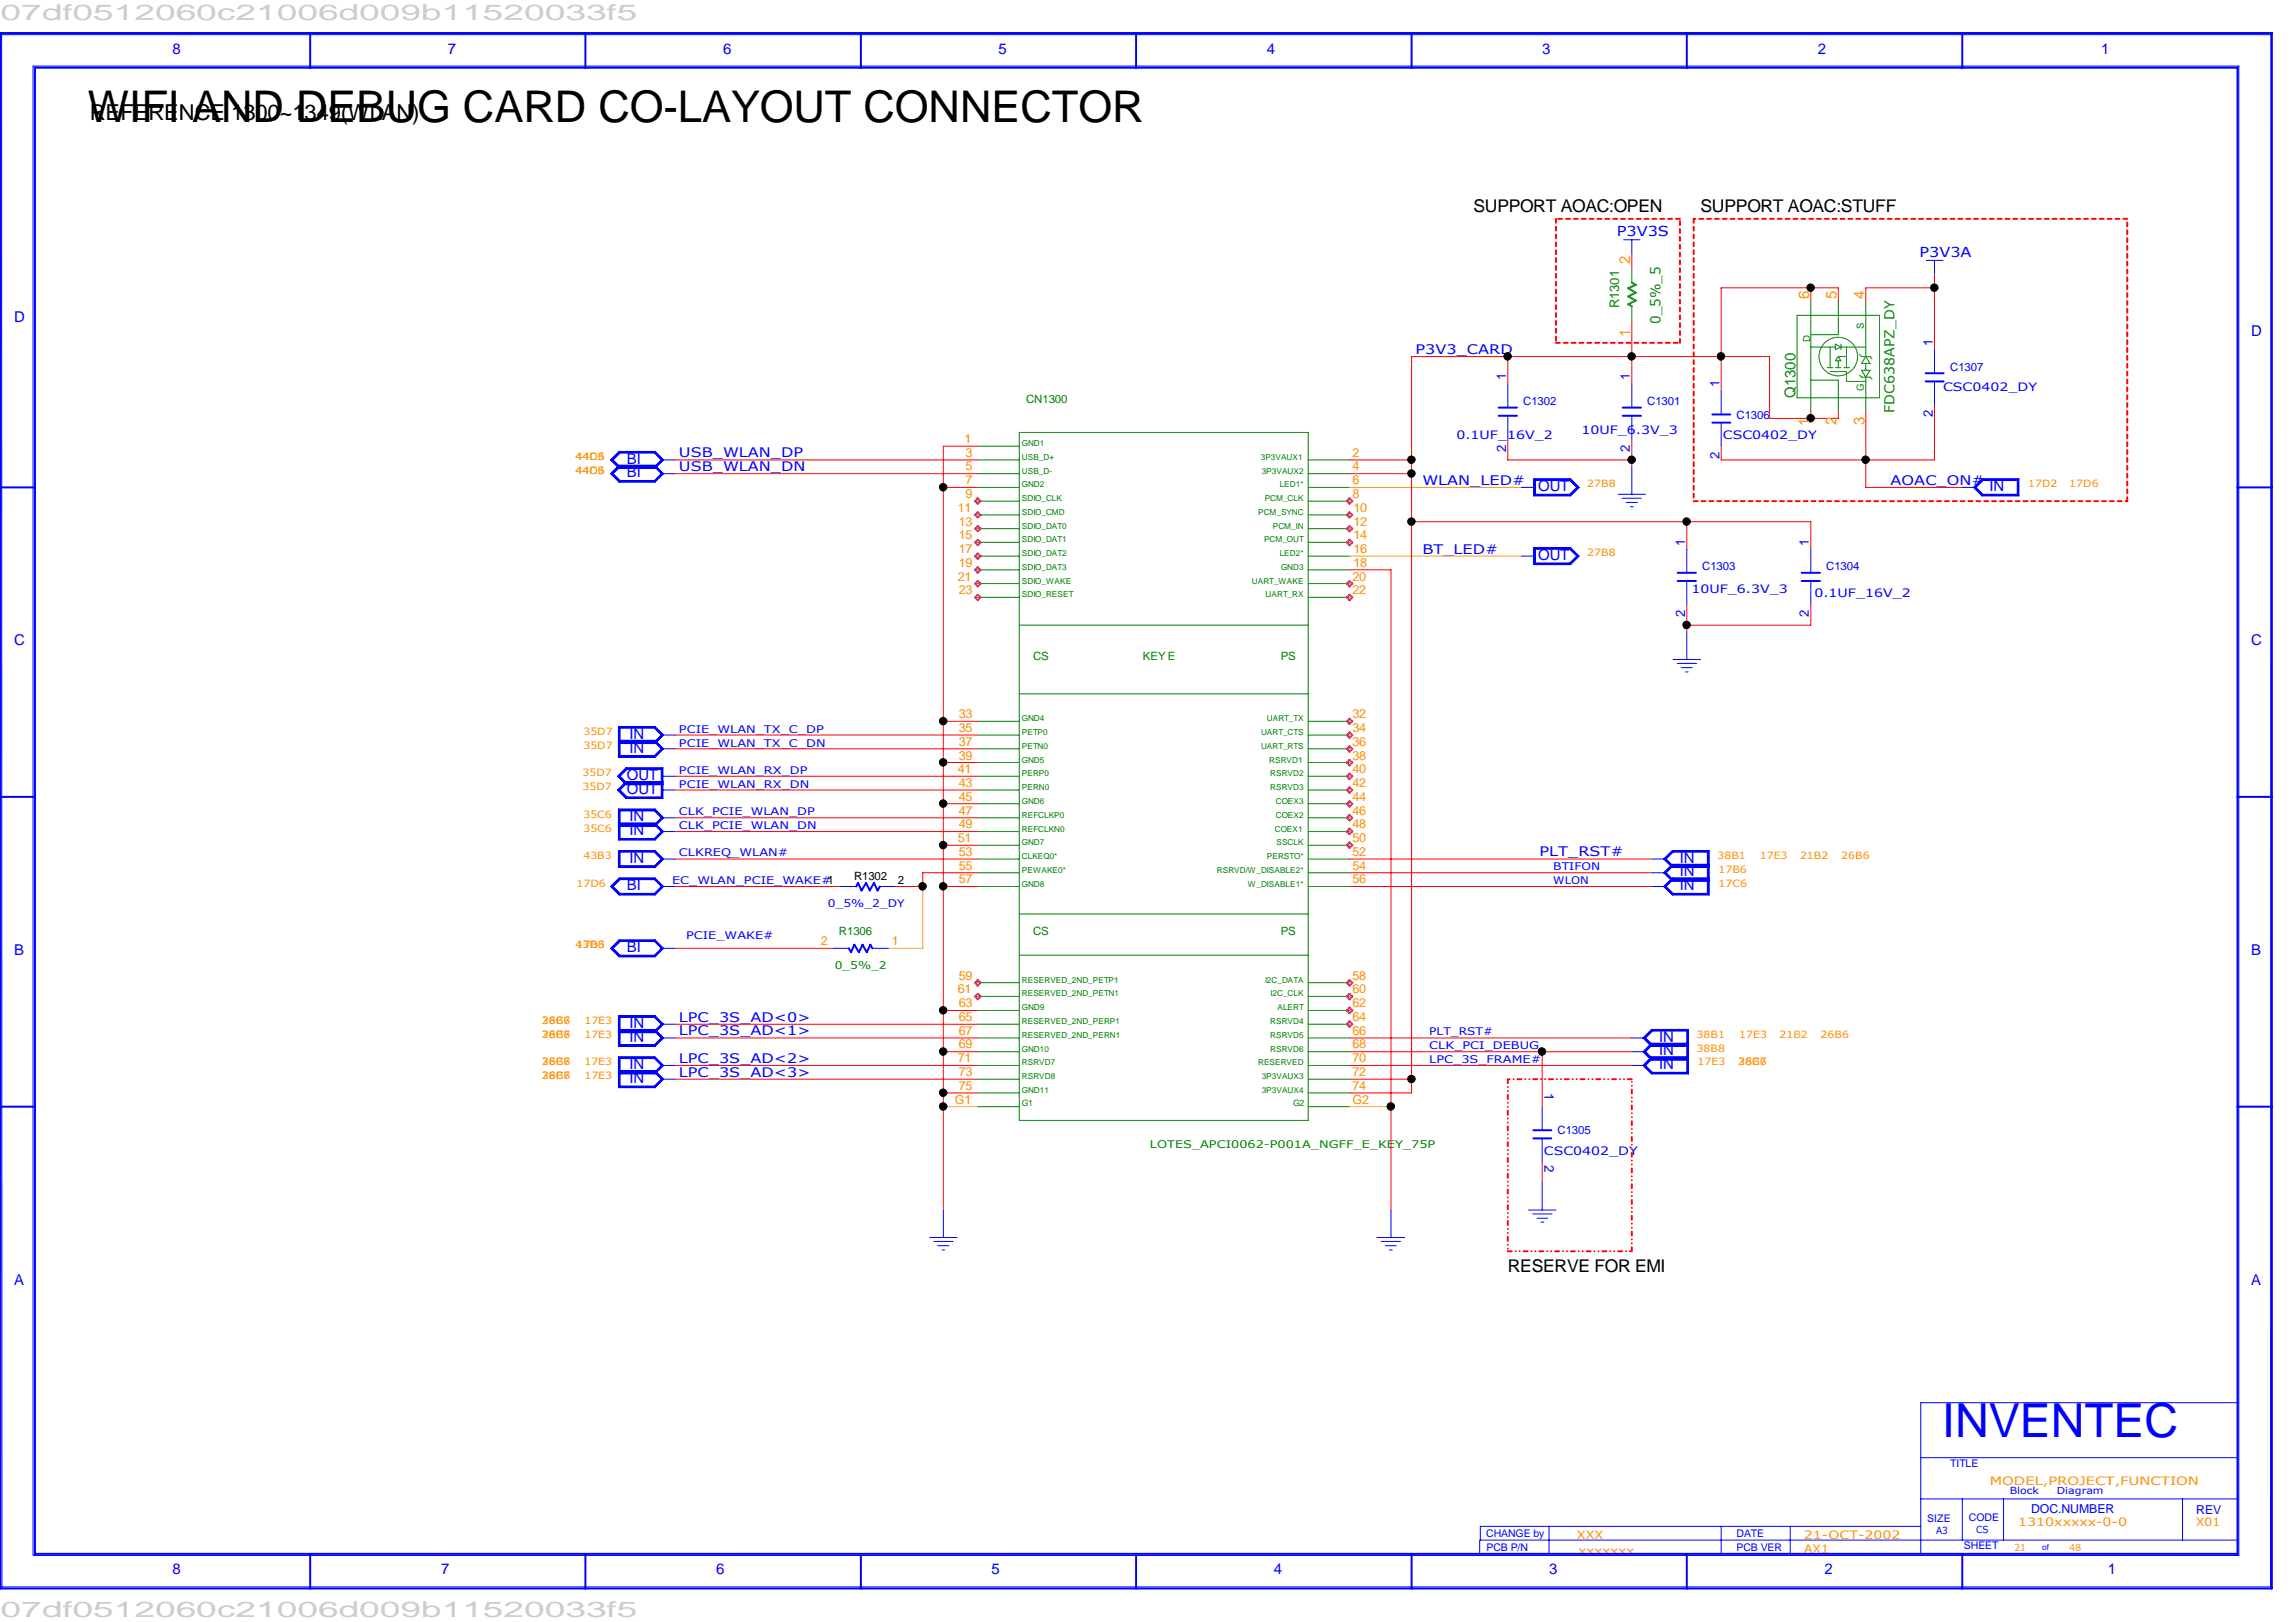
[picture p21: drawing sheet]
<svg xmlns="http://www.w3.org/2000/svg" width="297mm" height="210mm" viewBox="0 0 297 210" stroke-linecap="round" stroke-linejoin="round" font-family="sans-serif">
<defs><g id="words">
<text font-size="6.1" fill="#00f" x="251.2" y="186">INVENTEC</text>
<text font-size="5.6" x="11.4" y="15.8">WIFI AND DEBUG CARD CO-LAYOUT CONNECTOR</text>
<g font-size="2.8" fill="#cdcdcd">
<text x=".1" y="2.5">07df0512060c21006d009b11520033f5</text>
<text x=".1" y="209.3">07df0512060c21006d009b11520033f5</text>
</g>
<text font-size="2.8" x="11.6" y="15.6">REFERENCE 1300~1349(WLAN)</text>
<g font-size="2.3">
<text x="190.6" y="27.4">SUPPORT AOAC:OPEN</text>
<text x="220" y="27.4">SUPPORT AOAC:STUFF</text>
<text x="195.1" y="164.5">RESERVE FOR EMI</text>
</g>
<g font-size="1.9" fill="#00f">
<text x="22.3" y="6.9">8</text>
<text x="58" y="6.9">7</text>
<text x="93.6" y="6.9">6</text>
<text x="129.2" y="6.9">5</text>
<text x="163.9" y="6.9">4</text>
<text x="199.5" y="6.9">3</text>
<text x="235.2" y="6.9">2</text>
<text x="271.8" y="6.9">1</text>
<text x="1.8" y="41.7">D</text>
<text x="291.2" y="43.4">D</text>
<text x="81.1" y="60">BI</text>
<text x="81.1" y="61.8">BI</text>
<text x="199" y="63.5">OUT</text>
<text x="257.4" y="63.5">IN</text>
<text x="199" y="72.5">OUT</text>
<text x="1.8" y="83.5">C</text>
<text x="291.2" y="83.5">C</text>
<text x="81.4" y="95.6">IN</text>
<text x="81.1" y="101">OUT</text>
<text x="81.4" y="97.4">IN</text>
<text x="81.1" y="102.7">OUT</text>
<text x="81.4" y="106.3">IN</text>
<text x="81.4" y="108.1">IN</text>
<text x="81.4" y="111.6">IN</text>
<text x="217.3" y="113.4">IN</text>
<text x="217.3" y="111.6">IN</text>
<text x="81.1" y="115.2">BI</text>
<text x="217.3" y="115.2">IN</text>
<text x="1.8" y="123.6">B</text>
<text x="81.1" y="123.2">BI</text>
<text x="291.2" y="123.6">B</text>
<text x="81.4" y="134.8">IN</text>
<text x="81.4" y="133">IN</text>
<text x="214.7" y="134.8">IN</text>
<text x="214.7" y="136.6">IN</text>
<text x="81.4" y="138.3">IN</text>
<text x="81.4" y="140.2">IN</text>
<text x="214.7" y="138.3">IN</text>
<text x="1.8" y="166.3">A</text>
<text x="291.2" y="166.3">A</text>
<text x="22.3" y="203.7">8</text>
<text x="57.1" y="203.7">7</text>
<text x="92.7" y="203.7">6</text>
<text x="128.3" y="203.7">5</text>
<text x="164.8" y="203.7">4</text>
<text x="200.4" y="203.7">3</text>
<text x="236" y="203.7">2</text>
<text x="272.7" y="203.7">1</text>
</g>
<g font-size="1.9" fill="#ff8c00">
<text x="210.9" y="34.2" transform="rotate(-90 210.9 34.2)">2</text>
<text x="234.1" y="38.7" transform="rotate(-90 234.1 38.7)">6</text>
<text x="237.6" y="38.7" transform="rotate(-90 237.6 38.7)">5</text>
<text x="241.2" y="38.7" transform="rotate(-90 241.2 38.7)">4</text>
<text x="210.9" y="43.6" transform="rotate(-90 210.9 43.6)">1</text>
<text x="234.1" y="55.2" transform="rotate(-90 234.1 55.2)">1</text>
<text x="237.6" y="55" transform="rotate(-90 237.6 55)">2</text>
<text x="241.2" y="55" transform="rotate(-90 241.2 55)">3</text>
</g>
<text font-size="1.9" fill="#008000" x="232.3" y="51.5" transform="rotate(-90 232.3 51.5)">Q1300</text>
<g font-size="1.8" fill="#00f">
<text x="209.2" y="30.6">P3V3S</text>
<text x="248.3" y="33.2">P3V3A</text>
</g>
<g font-size="1.8" fill="#008000">
<text x="214.8" y="41.9" transform="rotate(-90 214.8 41.9)">0_5%_5</text>
<text x="245.1" y="53.5" transform="rotate(-90 245.1 53.5)">FDC638APZ_DY</text>
</g>
<text font-size="1.7" fill="#008000" x="209.5" y="39.9" transform="rotate(-90 209.5 39.9)">R1301</text>
<g font-size="1.7" fill="#00f">
<text x="183.1" y="45.8">P3V3_CARD</text>
<text x="250.1" y="44.8" transform="rotate(-90 250.1 44.8)">1</text>
<text x="194.9" y="49.2" transform="rotate(-90 194.9 49.2)">1</text>
<text x="210.9" y="49.2" transform="rotate(-90 210.9 49.2)">1</text>
<text x="222.5" y="50.1" transform="rotate(-90 222.5 50.1)">1</text>
<text x="87.8" y="59.2">USB_WLAN_DP</text>
<text x="194.9" y="58.5" transform="rotate(-90 194.9 58.5)">2</text>
<text x="210.9" y="58.5" transform="rotate(-90 210.9 58.5)">2</text>
<text x="222.5" y="59.4" transform="rotate(-90 222.5 59.4)">2</text>
<text x="250.1" y="54" transform="rotate(-90 250.1 54)">2</text>
<text x="87.8" y="61">USB_WLAN_DN</text>
<text x="184" y="62.7">WLAN_LED#</text>
<text x="244.6" y="62.7">AOAC_ON#</text>
<text x="184" y="71.7">BT_LED#</text>
<text x="218" y="70.6" transform="rotate(-90 218 70.6)">1</text>
<text x="234" y="70.6" transform="rotate(-90 234 70.6)">1</text>
<text x="218" y="79.8" transform="rotate(-90 218 79.8)">2</text>
<text x="234" y="79.8" transform="rotate(-90 234 79.8)">2</text>
<text x="199.2" y="110.8">PLT_RST#</text>
<text x="87.8" y="132.2">LPC_3S_AD&lt;0&gt;</text>
<text x="87.8" y="134">LPC_3S_AD&lt;1&gt;</text>
<text x="87.8" y="137.5">LPC_3S_AD&lt;2&gt;</text>
<text x="87.8" y="139.3">LPC_3S_AD&lt;3&gt;</text>
<text x="199.8" y="141.4" transform="rotate(90 199.8 141.4)">1</text>
<text x="199.8" y="150.7" transform="rotate(90 199.8 150.7)">2</text>
</g>
<g font-size="1.6" fill="#ff8c00">
<text x="124.8" y="57.3">1</text>
<text x="124.9" y="59.1">3</text>
<text x="175" y="59.1">2</text>
<text x="124.9" y="64.4">9</text>
<text x="124.9" y="60.9">5</text>
<text x="124.9" y="62.7">7</text>
<text x="175" y="64.4">8</text>
<text x="175" y="62.7">6</text>
<text x="175" y="60.9">4</text>
<text x="123.9" y="66.3">11</text>
<text x="124" y="71.6">17</text>
<text x="124" y="69.8">15</text>
<text x="124" y="68">13</text>
<text x="175.1" y="66.3">10</text>
<text x="175.1" y="69.8">14</text>
<text x="175.1" y="68">12</text>
<text x="175.1" y="71.6">16</text>
<text x="123.9" y="75.1">21</text>
<text x="124" y="76.9">23</text>
<text x="124" y="73.4">19</text>
<text x="175" y="75.1">20</text>
<text x="175" y="76.9">22</text>
<text x="175.1" y="73.4">18</text>
<text x="124" y="94.7">35</text>
<text x="124" y="93">33</text>
<text x="175" y="93">32</text>
<text x="175" y="94.7">34</text>
<text x="123.9" y="100.1">41</text>
<text x="124" y="101.9">43</text>
<text x="124" y="96.5">37</text>
<text x="124" y="98.3">39</text>
<text x="175" y="96.5">36</text>
<text x="175" y="101.9">42</text>
<text x="175" y="100.1">40</text>
<text x="175" y="98.3">38</text>
<text x="124" y="105.4">47</text>
<text x="124" y="107.2">49</text>
<text x="124" y="103.6">45</text>
<text x="175" y="103.6">44</text>
<text x="175" y="105.4">46</text>
<text x="175" y="107.2">48</text>
<text x="123.9" y="109">51</text>
<text x="124" y="112.5">55</text>
<text x="124" y="110.7">53</text>
<text x="175" y="109">50</text>
<text x="175" y="112.5">54</text>
<text x="175" y="110.7">52</text>
<text x="124" y="114.3">57</text>
<text x="175" y="114.3">56</text>
<text x="106.2" y="122.3">2</text>
<text x="115.4" y="122.3">1</text>
<text x="123.9" y="128.6">61</text>
<text x="124" y="126.8">59</text>
<text x="124" y="130.3">63</text>
<text x="175" y="126.8">58</text>
<text x="175" y="128.6">60</text>
<text x="175" y="130.3">62</text>
<text x="123.9" y="137.5">71</text>
<text x="124" y="132.1">65</text>
<text x="124" y="133.9">67</text>
<text x="124" y="135.7">69</text>
<text x="175" y="135.7">68</text>
<text x="175" y="133.9">66</text>
<text x="175" y="132.1">64</text>
<text x="175" y="137.5">70</text>
<text x="123.5" y="142.8">G1</text>
<text x="124" y="139.2">73</text>
<text x="124" y="141.1">75</text>
<text x="175" y="142.8">G2</text>
<text x="175" y="141.1">74</text>
<text x="175" y="139.2">72</text>
</g>
<g font-size="1.6" fill="#00f">
<text x="262.8" y="195.8">DOC.NUMBER</text>
<text x="284.1" y="195.9">REV</text>
</g>
<g font-size="1.5" fill="#00f">
<text x="252.3" y="48">C1307</text>
<text x="197.1" y="52.4">C1302</text>
<text x="213.1" y="52.4">C1301</text>
<text x="251.4" y="50.6">CSC0402_DY</text>
<text x="188.4" y="56.9">0.1UF_16V_2</text>
<text x="204.6" y="56.2">10UF_6.3V_3</text>
<text x="222.9" y="56.9">CSC0402_DY</text>
<text x="224.7" y="54.2">C1306</text>
<text x="218.8" y="76.7">10UF_6.3V_3</text>
<text x="220.2" y="73.8">C1303</text>
<text x="234.7" y="77.3">0.1UF_16V_2</text>
<text x="236.3" y="73.8">C1304</text>
<text x="199.7" y="149.4">CSC0402_DY</text>
<text x="201.5" y="146.8">C1305</text>
</g>
<g font-size="1.5" fill="#008000">
<text x="132.8" y="52.2">CN1300</text>
<text x="133.6" y="85.4">CS</text>
<text x="147.9" y="85.4">KEY E</text>
<text x="165.7" y="85.4">PS</text>
<text x="108.5" y="121">R1306</text>
<text x="133.6" y="121">CS</text>
<text x="165.7" y="121">PS</text>
</g>
<g font-size="1.5">
<text x="110.5" y="113.9">R1302</text>
<text x="116.2" y="114.4">2</text>
</g>
<g font-size="1.5" fill="#ff8c00">
<text x="257.4" y="192.2">MODEL,PROJECT,FUNCTION</text>
<text x="261.1" y="197.5">1310xxxxx-0-0</text>
<text x="284.1" y="197.5">X01</text>
<text x="204" y="199.1">XXX</text>
<text x="204.2" y="201.2">xxxxxxx</text>
<text x="233.4" y="199.1">21-OCT-2002</text>
<text x="233.4" y="200.9">AX1</text>
</g>
<g font-size="1.4" fill="#00f">
<text x="87.8" y="94.8">PCIE_WLAN_TX_C_DP</text>
<text x="87.8" y="101.9">PCIE_WLAN_RX_DN</text>
<text x="87.8" y="96.6">PCIE_WLAN_TX_C_DN</text>
<text x="87.8" y="100.2">PCIE_WLAN_RX_DP</text>
<text x="87.8" y="107.3">CLK_PCIE_WLAN_DN</text>
<text x="87.8" y="105.5">CLK_PCIE_WLAN_DP</text>
<text x="87.8" y="110.8">CLKREQ_WLAN#</text>
<text x="201" y="112.6">BTIFON</text>
<text x="86.9" y="114.4">EC_WLAN_PCIE_WAKE#1</text>
<text x="107.1" y="117.4">0_5%_2_DY</text>
<text x="201" y="114.4">WLON</text>
<text x="88.8" y="121.5">PCIE_WAKE#</text>
<text x="184.9" y="137.5">LPC_3S_FRAME#</text>
<text x="184.9" y="135.8">CLK_PCI_DEBUG</text>
<text x="184.9" y="134">PLT_RST#</text>
<text x="252.3" y="189.9">TITLE</text>
<text x="249.3" y="197">SIZE</text>
<text x="254.7" y="196.8">CODE</text>
<text x="192.3" y="198.8">CHANGE by</text>
<text x="192.3" y="200.7">PCB P/N</text>
<text x="224.7" y="198.8">DATE</text>
<text x="224.7" y="200.7">PCB VER</text>
<text x="254.1" y="200.4">SHEET</text>
</g>
<g font-size="1.4" fill="#008000">
<text x="108" y="125.4">0_5%_2</text>
<text x="148.8" y="148.6">LOTES_APCI0062-P001A_NGFF_E_KEY_75P</text>
</g>
<g font-size="1.3" fill="#008000">
<text x="234.2" y="44.2" transform="rotate(-90 234.2 44.2)">D</text>
<text x="241.1" y="42.6" transform="rotate(-90 241.1 42.6)">S</text>
<text x="241.1" y="50.6" transform="rotate(-90 241.1 50.6)">G</text>
</g>
<g font-size="1.3" fill="#ff8c00">
<text x="74.5" y="59.5">44C3</text>
<text x="74.5" y="59.5">44D6</text>
<text x="74.5" y="61.3">44C3</text>
<text x="74.5" y="61.3">44D6</text>
<text x="205.4" y="63.1">27B8</text>
<text x="262.4" y="63.1">17D2</text>
<text x="267.7" y="63.1">17D6</text>
<text x="205.4" y="72">27B8</text>
<text x="75.5" y="95.1">35D7</text>
<text x="75.4" y="100.5">35D7</text>
<text x="75.5" y="96.9">35D7</text>
<text x="75.4" y="102.2">35D7</text>
<text x="75.5" y="105.8">35C6</text>
<text x="75.5" y="107.6">35C6</text>
<text x="75.5" y="111.2">43B3</text>
<text x="222.2" y="111.2">38B1</text>
<text x="222.3" y="112.9">17B6</text>
<text x="227.7" y="111.2">17E3</text>
<text x="232.9" y="111.2">21B2</text>
<text x="238.2" y="111.2">26B6</text>
<text x="74.6" y="114.7">17D6</text>
<text x="222.3" y="114.7">17C6</text>
<text x="74.5" y="122.7">43D3</text>
<text x="74.6" y="122.7">17B6</text>
<text x="70.1" y="132.5">26C6</text>
<text x="70.1" y="134.3">26C6</text>
<text x="70.1" y="137.9">26C6</text>
<text x="70.1" y="132.5">38B7</text>
<text x="70.1" y="134.3">38B7</text>
<text x="70.1" y="137.9">38B7</text>
<text x="75.6" y="132.5">17E3</text>
<text x="75.6" y="134.3">17E3</text>
<text x="75.6" y="137.9">17E3</text>
<text x="219.5" y="136.1">38B8</text>
<text x="219.5" y="134.3">38B1</text>
<text x="219.6" y="137.9">17E3</text>
<text x="224.9" y="137.9">26C6</text>
<text x="224.9" y="137.9">38B7</text>
<text x="225" y="134.3">17E3</text>
<text x="230.2" y="134.3">21B2</text>
<text x="235.5" y="134.3">26B6</text>
<text x="70.1" y="139.7">26C6</text>
<text x="70.1" y="139.7">38B7</text>
<text x="75.6" y="139.7">17E3</text>
<text x="260.6" y="200.7">21</text>
<text x="267.8" y="200.7">48</text>
</g>
<g font-size="1.3" fill="#00f">
<text x="260" y="193.4">Block</text>
<text x="266.1" y="193.4">Diagram</text>
<text x="250.5" y="198.5">A3</text>
<text x="255.6" y="198.4">CS</text>
</g>
<g font-size="1.1" fill="#008000">
<text x="132.2" y="59.5">USB_D+</text>
<text x="132.2" y="57.7">GND1</text>
<text x="163.1" y="59.5">3P3VAUX1</text>
<text x="132.2" y="64.9">SDIO_CLK</text>
<text x="132.2" y="63.1">GND2</text>
<text x="132.2" y="61.3">USB_D-</text>
<text x="163.2" y="61.3">3P3VAUX2</text>
<text x="163.6" y="64.9">PCM_CLK</text>
<text x="165.6" y="63.1">LED1*</text>
<text x="132.2" y="72">SDIO_DAT2</text>
<text x="132.2" y="70.2">SDIO_DAT1</text>
<text x="132.2" y="68.4">SDIO_DAT0</text>
<text x="132.2" y="66.6">SDIO_CMD</text>
<text x="162.8" y="66.6">PCM_SYNC</text>
<text x="163.5" y="70.2">PCM_OUT</text>
<text x="164.7" y="68.4">PCM_IN</text>
<text x="165.6" y="72">LED2*</text>
<text x="132.2" y="77.3">SDIO_RESET</text>
<text x="132.2" y="75.5">SDIO_WAKE</text>
<text x="132.2" y="73.7">SDIO_DAT3</text>
<text x="162" y="75.5">UART_WAKE</text>
<text x="163.7" y="77.3">UART_RX</text>
<text x="165.7" y="73.7">GND3</text>
<text x="132.2" y="95.1">PETP0</text>
<text x="132.2" y="93.3">GND4</text>
<text x="163.1" y="95.1">UART_CTS</text>
<text x="163.9" y="93.3">UART_TX</text>
<text x="132.2" y="100.5">PERP0</text>
<text x="132.2" y="98.7">GND5</text>
<text x="132.2" y="96.9">PETN0</text>
<text x="163.1" y="96.9">UART_RTS</text>
<text x="164.2" y="98.7">RSRVD1</text>
<text x="164.3" y="100.5">RSRVD2</text>
<text x="132.2" y="107.6">REFCLKN0</text>
<text x="132.2" y="105.8">REFCLKP0</text>
<text x="132.2" y="104">GND6</text>
<text x="132.2" y="102.2">PERN0</text>
<text x="164.3" y="102.2">RSRVD3</text>
<text x="164.9" y="107.6">COEX1</text>
<text x="165.1" y="105.8">COEX2</text>
<text x="165.1" y="104">COEX3</text>
<text x="132.2" y="112.9">PEWAKE0*</text>
<text x="132.2" y="111.2">CLKEQ0*</text>
<text x="132.2" y="109.4">GND7</text>
<text x="157.4" y="112.9">RSRVD/W_DISABLE2*</text>
<text x="163.9" y="111.2">PERSTO*</text>
<text x="165.1" y="109.4">SSCLK</text>
<text x="132.2" y="114.7">GND8</text>
<text x="161.5" y="114.7">W_DISABLE1*</text>
<text x="132.2" y="130.8">GND9</text>
<text x="132.2" y="128.9">RESERVED_2ND_PETN1</text>
<text x="132.2" y="127.2">RESERVED_2ND_PETP1</text>
<text x="163.7" y="127.2">I2C_DATA</text>
<text x="164.4" y="128.9">I2C_CLK</text>
<text x="165.3" y="130.8">ALERT</text>
<text x="132.2" y="137.9">RSRVD7</text>
<text x="132.2" y="136.1">GND10</text>
<text x="132.2" y="134.3">RESERVED_2ND_PERN1</text>
<text x="132.2" y="132.5">RESERVED_2ND_PERP1</text>
<text x="162.8" y="137.9">RESERVED</text>
<text x="164.3" y="136.1">RSRVD6</text>
<text x="164.3" y="134.3">RSRVD5</text>
<text x="164.3" y="132.5">RSRVD4</text>
<text x="132.2" y="143.2">G1</text>
<text x="132.2" y="141.4">GND11</text>
<text x="132.2" y="139.7">RSRVD8</text>
<text x="163.2" y="141.4">3P3VAUX4</text>
<text x="163.2" y="139.7">3P3VAUX3</text>
<text x="167.3" y="143.1">G2</text>
</g>
<text font-size="1.1" fill="#00f" x="264.2" y="200.6">of</text>
</g></defs>
<path d="M211.1 36.6l.5 .3-1 .4 1 .6-1 .5 1 .5-1 .5 .5 .2" fill="none" stroke="#008000" stroke-width=".25"/>
<g fill="none" stroke="#008000" stroke-width=".13">
<path d="M211.1 34.6v2M211.1 39.6v2.1M234.3 39v14.3M237.8 39v4.3h-3.5M241.4 39v7.1M126.5 57.7h5.4M126.5 59.5h5.4M131.9 56h37.3v89h-37.3zM169.2 59.5h5.4M232.5 40.8h10.7v10.7h-10.7zM234.3 49.2h3.5v4.1M234.3 44.9h3.1"/>
<path d="M236.4 47.6h.7M236.8 44.9v2.7M236.8 48.1h2.1v1.3h2.5M237.4 47.6h.8M237.4 44.5l.8 .4-.8 .4zM237.8 46.1l.4 .6h-.8zM237.8 46.1h1.1M237.8 46.7v.9M238.2 44.9h3.2M238.2 44.5v.8M238.5 47.6h.8M238.9 44.9v2.7"/>
<path d="M240.6 45.8l.2 .3h1.1l.3 .3M240.6 48.6l.2 .2h1.1l.3 .3M240.8 47.9h1.1l-.5 .9zM241.4 46.1l.5 .9h-1.1zM241.4 47v.9M241.4 48.8v4.5M126.5 61.3h5.4M126.5 63.1h5.4M126.5 64.9h5.4M126.5 66.6h5.4M126.5 68.4h5.4M126.5 70.2h5.4"/>
<path d="M126.5 72h5.4M126.5 73.7h5.4M126.5 75.5h5.4M126.5 77.3h5.4M169.2 61.3h5.4M169.2 63.1h5.4M169.2 64.9h5.4M169.2 66.6h5.4M169.2 68.4h5.4M169.2 70.2h5.4M169.2 72h5.4M169.2 73.7h5.4"/>
<path d="M169.2 75.5h5.4M169.2 77.3h5.4M126.5 93.3h5.4M126.5 95.1h5.4M126.5 96.9h5.4M126.5 98.7h5.4M131.9 80.9h37.3M131.9 89.8h37.3M169.2 93.3h5.4M169.2 95.1h5.4M169.2 96.9h5.4M169.2 98.7h5.4"/>
<path d="M126.5 100.5h5.4M126.5 102.2h5.4M126.5 104h5.4M126.5 105.8h5.4M126.5 107.6h5.4M126.5 109.4h5.4M126.5 111.2h5.4M126.5 112.9h5.4M126.5 114.7h5.4M131.9 118.3h37.3M169.2 100.5h5.4M169.2 102.2h5.4"/>
<path d="M169.2 104h5.4M169.2 105.8h5.4M169.2 107.6h5.4M169.2 109.4h5.4M169.2 111.2h5.4M169.2 112.9h5.4M169.2 114.7h5.4M126.5 127.2h5.4M126.5 128.9h5.4M126.5 130.8h5.4M126.5 132.5h5.4M126.5 134.3h5.4"/>
<path d="M126.5 136.1h5.4M126.5 137.9h5.4M126.5 139.7h5.4M131.9 123.6h37.3M169.2 127.2h5.4M169.2 128.9h5.4M169.2 130.8h5.4M169.2 132.5h5.4M169.2 134.3h5.4M169.2 136.1h5.4M169.2 137.9h5.4M169.2 139.7h5.4"/>
<path d="M126.5 141.4h5.4M126.5 143.2h5.4M169.2 141.4h5.4M169.2 143.2h5.4"/>
<circle cx="237.8" cy="46.1" r="2.5"/>
</g>
<path d="M195.1 139.7v22.2M211.1 139.7h-16M195.1 161.9h16M211.1 161.9v-22.2" fill="none" stroke="#f00" stroke-width=".25" stroke-dasharray=".5 .5 0 .5 0 .5"/>
<path d="M174.6 72h22.2M174.6 63.1h22.2M119.4 114.7v8h-4.5M122 143.2h4.5M174.6 143.2h5.4" fill="none" stroke="#daa520" stroke-width=".13"/>
<g fill="none" stroke="#f00" stroke-width=".13">
<path d="M211.1 32.8v1.8M234.3 37.3v1.7M237.8 39v-1.7h-15.1v13.3M250.3 35.5v9.8M250.3 37.3h-8.9v1.7M87.3 59.5h39.2M126.5 57.7h-4.5v98.9M174.6 59.5h8M195.1 46.1v3.6M195.1 56.9v2.6h16M211.1 41.7v8M211.1 56.9v3.5"/>
<path d="M234.3 53.3v.8M237.8 53.3v.8h-8.9v-8h-46.3v95.3h-8M241.4 53.3v9.8h12.5M250.3 52.4v7.1h-27.6v-1.8M87.3 61.3h39.2M122 63.1h4.5M174.6 73.7h5.4v82.9M174.6 61.3h8M182.6 67.5h51.7v3.6M218.2 67.5v3.6M218.2 78.2v3.6M234.3 78.2v2.7h-16.1"/>
<path d="M87.3 95.1h39.2M87.3 96.9h39.2M122 93.3h4.5M122 98.7h4.5M87.3 114.7h21.4M87.3 100.5h39.2M87.3 102.2h39.2M87.3 105.8h39.2M87.3 107.6h39.2M87.3 111.2h39.2M122 104h4.5M122 109.4h4.5"/>
<path d="M122 114.7h4.5M126.5 112.9h-7.1v1.8h-3.6M174.6 114.7h39.2M174.6 112.9h39.2M174.6 111.2h39.2M87.3 137.9h39.2M87.3 134.3h39.2M87.3 139.7h39.2M87.3 132.5h39.2M87.3 122.7h20.5M122 130.8h4.5M122 136.1h4.5"/>
<path d="M174.6 136.1h36.5M174.6 137.9h36.5M174.6 134.3h36.5M174.6 139.7h8M199.5 136.1v7.1M122 141.4h4.5M199.5 150.3v2.7"/>
</g>
<path d="M201.3 28.3v16.1M217.3 28.3h-16M219.1 28.3v36.6M275.2 28.3h-56.1M201.3 44.4h16M217.3 44.4v-16.1M219.1 64.9h56.1M275.2 64.9v-36.6" fill="none" stroke="#f00" stroke-width=".25" stroke-dasharray=".5 .5"/>
<g fill="none" stroke="#ff1493" stroke-width=".25">
<path d="M126.5 64.5l.4 .4-.4 .3-.4-.3zM126.5 66.3l.4 .3-.4 .4-.4-.4zM126.5 68.1l.4 .3-.4 .3-.4-.3zM126.5 69.8l.4 .4-.4 .4-.4-.4zM126.5 71.6l.4 .4-.4 .3-.4-.3zM126.5 73.4l.4 .3-.4 .4-.4-.4zM126.5 75.2l.4 .3-.4 .4-.4-.4zM126.5 77l.4 .3-.4 .4-.4-.4zM174.6 64.5l.4 .4-.4 .3-.4-.3zM174.6 66.3l.4 .3-.4 .4-.4-.4zM174.6 68.1l.4 .3-.4 .3-.4-.3zM174.6 69.8l.4 .4-.4 .4-.4-.4z"/>
<path d="M174.6 75.2l.4 .3-.4 .4-.4-.4zM174.6 77l.4 .3-.4 .4-.4-.4zM174.6 93l.4 .3-.4 .4-.4-.4zM174.6 94.8l.4 .3-.4 .4-.4-.4zM174.6 96.6l.4 .3-.4 .4-.4-.4zM174.6 98.3l.4 .4-.4 .4-.4-.4zM174.6 100.1l.4 .4-.4 .3-.4-.3zM174.6 101.9l.4 .3-.4 .4-.4-.4zM174.6 103.7l.4 .3-.4 .4-.4-.4zM174.6 105.5l.4 .3-.4 .4-.4-.4zM174.6 107.2l.4 .4-.4 .3-.4-.3zM174.6 109l.4 .4-.4 .3-.4-.3z"/>
<path d="M126.5 126.8l.4 .4-.4 .4-.4-.4zM126.5 128.6l.4 .3-.4 .4-.4-.4zM174.6 126.8l.4 .4-.4 .4-.4-.4zM174.6 128.6l.4 .3-.4 .4-.4-.4zM174.6 130.4l.4 .4-.4 .3-.4-.3zM174.6 132.2l.4 .3-.4 .4-.4-.4z"/>
</g>
<g fill="none" stroke="#00f" stroke-width=".13">
<path d="M.2 4.4l.1 201M.3 4.5h293.4M4.3 8.6v192.7M4.3 8.6h285.3v192.7h-285.3M293.8 4.5l-.1 200.9h-293.4M210.1 31h2.1M211.1 31v1.8M249.2 33.7h2.2M250.3 33.7v1.8M79 59.5l1.1-1.1h4.6l1.1 1.1-1.1 1.1h-4.6zM79.1 59.5l1-1h4.6l1.1 1-1.1 1h-4.6zM79.2 59.5l1-1h4.5l.9 1-.9 1h-4.5z"/>
<path d="M85.6 59.5h1.7M85.6 59.5l-.9-.9h-4.5l-.9 .9 .9 .9M85.6 59.5l-.9 .9M195.1 49.7v3M195.1 53.8v3.1M211.1 49.7v3M211.1 53.8v3.1M222.7 50.6v3M222.7 54.7v3M250.3 45.3v3M250.3 49.4v3M79 61.3l1.1-1.1h4.6l1.1 1.1-1.1 1.1h-4.6z"/>
<path d="M79.1 61.3l1-1.1h4.6l1.1 1.1-1.1 1h-4.6zM79.2 61.3l1-1h4.5l.9 1-.9 .9h-4.5zM80.2 60.4h4.5M80.2 60.4l-.9 .9 .9 .9h4.5l.9-.9M84.7 60.4l.9 .9M85.6 61.3h1.7M196.8 63.1h1.8M196.8 72h1.8M198.4 62h4.8l1.1 1.1-1.1 1.1h-4.8zM198.4 70.9h4.8l1.1 1.1-1.1 1.1h-4.8zM198.5 62h4.7l1 1.1-1 1h-4.7zM198.5 71h4.7l1 1-1 1h-4.7z"/>
<path d="M198.6 62.1h4.5l1 1-1 1h-4.5zM198.6 71h4.5l1 1-1 .9h-4.5zM198.6 62.2h4.5l.9 .9-.9 .9h-4.5zM198.6 71.1h4.5l.9 .9-.9 .9h-4.5zM209.3 64h3.6M209.8 64.5h2.5M210.4 65h1.4M210.9 65.6h.4M211.1 60.4v3.6M218.2 71.1v3M218.2 75.2v3M234.3 71.1v3"/>
<path d="M234.3 75.2v3M253.9 63.1h1.7M255.6 63.1l.9-.9h4.5v1.8h-4.5zM256.4 62h4.8v2.2h-4.8l-1.1-1.1zM256.5 62h4.6v2.1h-4.6l-1.1-1zM256.5 62.1h4.6v2h-4.6l-1-1zM80 95.8h4.7l1.1 1.1-1.1 1.1h-4.7v-4h4.7l1.1 1.1-1.1 1.1h-4.7M80 95.9h4.7l1.1 1-1.1 1.1h-4.7v-3.9h4.7l1.1 1-1.1 1.1h-4.7M80.1 95.9h4.6l.9 1-.9 1h-4.6v-3.8h4.6l.9 1-.9 1h-4.6M80.2 96h4.5M84.7 96l.9 .9M85.6 95.1l-.9-.9h-4.5v3.6h4.5l.9-.9"/>
<path d="M85.6 95.1l-.9 .9M85.6 95.1h1.7M85.6 96.9h1.7M216.4 85.3h3.6M217 85.9h2.5M217.5 86.4h1.4M218.1 87h.3M218.2 81.8v3.5M79 114.7l1.1-1.1h4.6l1.1 1.1-1.1 1.1h-4.6zM79.1 114.7l1-1h4.6l1.1 1-1.1 1h-4.6zM79.2 114.7l1-1h4.5l.9 1-.9 1h-4.5zM79.3 114.7l.9-.9h4.5l.9 .9-.9 .9h-4.5z"/>
<path d="M80 106.5h4.7l1.1 1.1-1.1 1.1h-4.7v-4h4.7l1.1 1.1-1.1 1.1h-4.7M80 110.1h4.7l1.1 1.1-1.1 1.1h-4.7zM80 106.6h4.7l1.1 1-1.1 1h-4.7v-3.8h4.7l1.1 1-1.1 1h-4.7M80 110.1h4.7l1.1 1.1-1.1 1h-4.7zM80.1 106.6h4.6l.9 1-.9 .9h-4.6v-3.6h4.6l.9 .9-.9 1h-4.6M80.1 110.2h4.6l.9 1-.9 .9h-4.6zM80.2 110.3h4.5l.9 .9-.9 .9h-4.5zM80.2 106.7h4.5M80.2 100.5l.9-.9h4.5v3.5h-4.5l-.9-.9 .9-.9zM81.1 101.3h4.5M84.7 106.7l.9 .9M85.6 105.8l-.9-.9h-4.5v3.6h4.5l.9-.9"/>
<path d="M85.6 111.2h1.7M85.6 107.6h1.7M85.6 105.8l-.9 .9M85.6 105.8h1.7M85.6 102.2h1.7M85.6 100.5h1.7M85.6 114.7h1.7M85.6 101.3h-4.5l-1 .9 1 1h4.5v-3.7h-4.5l-1 1 1 .9h4.5M85.7 101.2h-4.7l-1 1 1 1.1h4.7v-3.9h-4.7l-1 1.1 1 1h4.7M85.8 101.1h-4.8l-1.1 1.1 1.1 1.1h4.8v-3.9h-4.8l-1.1 1.1 1.1 1.1h4.8M108.7 114.7h2.1M113.8 114.7h2"/>
<path d="M213.8 111.2h1.8M213.8 114.7h1.8M213.8 112.9h1.8M215.6 111.2l.8-.9h4.5v5.3h-4.5l-.8-.9M215.6 111.2l.8 .9M215.6 112.9l.8 .9M216.4 112.1h4.5M216.4 113.8h4.5M216.4 113.8l-.8 .9M216.4 112.1l-.8 .8M221 112.1h-4.6l-1-.9 1-1h4.6v5.5h-4.6l-1-1 1-1h4.6M221 112h-4.6l-1 .9 1 1h4.6"/>
<path d="M221.1 112.2h-4.7l-1.1-1 1.1-1.1h4.7v5.6h-4.7l-1.1-1 1.1-1h4.7M221.1 111.9h-4.7l-1.1 1 1.1 1.1h4.7M221.1 112.3h-4.7l-1.2-1.1 1.2-1.1h4.7v5.7h-4.7l-1.2-1.1 1.2-1.1h4.7M221.1 111.8h-4.7l-1.2 1.1 1.2 1.1h4.7M79 122.7l1.1-1.1h4.6l1.1 1.1-1.1 1.1h-4.6zM79.1 122.7l1-1h4.6l1.1 1-1.1 1.1h-4.6zM79.2 122.7l1-.9h4.5l.9 .9-.9 1h-4.5zM79.3 122.7l.9-.9h4.5l.9 .9-.9 .9h-4.5zM80 138.6h4.7l1.1 1.1-1.1 1.1h-4.7v-4h4.7l1.1 1.1-1.1 1.1h-4.7M80 133.2h4.7l1.1 1.1-1.1 1.1h-4.7v-4h4.7l1.1 1.1-1.1 1.1h-4.7M80 138.6h4.7l1.1 1.1-1.1 1h-4.7v-3.9h4.7l1.1 1.1-1.1 1h-4.7M80 133.3h4.7l1.1 1-1.1 1h-4.7v-3.8h4.7l1.1 1-1.1 1.1h-4.7"/>
<path d="M80.1 138.7h4.6l.9 1-.9 .9h-4.6v-3.7h4.6l.9 1-.9 1h-4.6M80.1 133.3h4.6l.9 1-.9 1h-4.6v-3.7h4.6l.9 .9-.9 1h-4.6M80.2 138.8h4.5M80.2 133.4h4.5M84.7 138.8l.9 .9M84.7 133.4l.9 .9M85.6 137.9l-.9-.9h-4.5v3.5h4.5l.9-.8M85.6 132.5l-.9-.8h-4.5v3.5h4.5l.9-.9M85.6 139.7h1.7M85.6 137.9l-.9 .9M85.6 137.9h1.7M85.6 132.5l-.9 .9"/>
<path d="M85.6 132.5h1.7M85.6 134.3h1.7M85.6 122.7h1.7M107.8 122.7h2M112.9 122.7h2M211.1 137.9h1.8M211.1 136.1h1.8M211.1 134.3h1.8M212.9 134.3l.9-.9h4.4v5.4h-4.4l-.9-.9M212.9 136.1l.9 .9M212.9 134.3l.9 .9M213.8 137h4.4"/>
<path d="M213.8 137l-.9 .9M213.8 135.2h4.4M213.8 135.2l-.9 .9M218.3 135.3h-4.6l-.9-1 .9-1h4.6v5.6h-4.6l-.9-1 .9-1h4.6M218.3 135.1h-4.6l-.9 1 .9 .9h4.6M218.4 135.3h-4.7l-1-1 1-1h4.7v5.6h-4.7l-1-1 1-1.1h4.7M218.4 135h-4.7l-1 1.1 1 1h4.7M218.4 135.4h-4.7l-1.1-1.1 1.1-1.1h4.7v5.8h-4.7l-1.1-1.1 1.1-1.1h4.7M218.4 135h-4.7l-1.1 1.1 1.1 1.1h4.7M122 156.6v3.5M180 156.6v3.5M197.7 156.6h3.6"/>
<path d="M198.3 157.1h2.5M198.8 157.6h1.4M199.3 158.2h.4M199.5 143.2v3.1M199.5 147.3v3M199.5 153v3.6M120.3 160.1h3.5M120.8 160.7h2.5M121.3 161.2h1.5M121.9 161.8h.3M178.1 160.1h3.6M178.7 160.7h2.5"/>
<path d="M179.2 161.2h1.4M179.7 161.8h.4M191.4 199.3v1.8M200.4 197.5v3.6M222.7 197.5v3.6M231.6 197.5v3.6M248.5 197.5h-57v1.8h98M248.5 181.5v19.6M248.5 194h41M248.5 188.6h41M248.6 181.5h41M253.9 194v5.3"/>
<path d="M259.2 194v5.3M282.4 194v5.3"/>
</g>
<g fill="none" stroke="#00f" stroke-width=".25">
<path d="M0 4.3h293.9v201.3h-293.9zM40.1 4.3v4.5M75.7 4.3v4.5M111.4 4.3v4.5M147 4.3v4.5M182.6 4.3v4.5M218.2 4.3v4.5M253.9 4.3v4.5M289.5 8.8h-285v192.3h285M289.5 8.7v192.4M193.9 52.7h2.4M193.9 53.8h2.4"/>
<path d="M209.9 52.7h2.4M209.9 53.8h2.4M221.5 53.6h2.4M221.5 54.7h2.4M249.1 48.3h2.4M249.1 49.4h2.4M0 63.1h4.5M217 74.1h2.4M217 75.2h2.4M233.1 74.1h2.4M233.1 75.2h2.4M289.5 63.1h4.4"/>
<path d="M0 103.1h4.5M110.8 114.7l.2-.4 .5 .9 .6-.9 .4 .9 .6-.9 .4 .9 .3-.5M289.5 103.1h4.4M109.8 122.7l.3 .5 .4-.9 .6 .9 .5-.9 .5 .9 .5-.9 .3 .4M0 143.2h4.5M198.4 146.3h2.3M198.4 147.3h2.3M289.5 143.2h4.4M40.1 201.1v4.5M75.7 201.1v4.5M111.4 201.1v4.5M147 201.1v4.5"/>
<path d="M182.6 201.1v4.5M218.2 201.1v4.5M253.9 201.1v4.5"/>
</g>
<g fill="#000">
<circle cx="234.2" cy="37.2" r=".49"/>
<circle cx="250.2" cy="37.2" r=".49"/>
<circle cx="182.6" cy="59.5" r=".49"/>
<circle cx="195" cy="46.1" r=".49"/>
<circle cx="211.1" cy="59.5" r=".49"/>
<circle cx="211.1" cy="46.1" r=".49"/>
<circle cx="222.6" cy="46.1" r=".49"/>
<circle cx="234.2" cy="54.1" r=".49"/>
<circle cx="241.4" cy="59.5" r=".49"/>
<circle cx="122" cy="63.1" r=".49"/>
<circle cx="182.6" cy="61.3" r=".49"/>
<circle cx="182.6" cy="67.5" r=".49"/>
<circle cx="218.2" cy="67.5" r=".49"/>
<circle cx="122" cy="98.7" r=".49"/>
<circle cx="122" cy="93.3" r=".49"/>
<circle cx="218.2" cy="80.9" r=".49"/>
<circle cx="119.4" cy="114.7" r=".49"/>
<circle cx="122" cy="104" r=".49"/>
<circle cx="122" cy="114.7" r=".49"/>
<circle cx="122" cy="109.4" r=".49"/>
<circle cx="122" cy="136.1" r=".49"/>
<circle cx="122" cy="130.7" r=".49"/>
<circle cx="182.6" cy="139.6" r=".49"/>
<circle cx="199.5" cy="136.1" r=".49"/>
<circle cx="122" cy="143.2" r=".49"/>
<circle cx="122" cy="141.4" r=".49"/>
<circle cx="179.9" cy="143.2" r=".49"/>
</g>
<g fill="none" stroke="#000" stroke-width=".13">
<circle cx="234.2" cy="37.2" r=".49"/>
<circle cx="250.2" cy="37.2" r=".49"/>
<circle cx="182.6" cy="59.5" r=".49"/>
<circle cx="195" cy="46.1" r=".49"/>
<circle cx="211.1" cy="59.5" r=".49"/>
<circle cx="211.1" cy="46.1" r=".49"/>
<circle cx="222.6" cy="46.1" r=".49"/>
<circle cx="234.2" cy="54.1" r=".49"/>
<circle cx="241.4" cy="59.5" r=".49"/>
<circle cx="122" cy="63.1" r=".49"/>
<circle cx="182.6" cy="61.3" r=".49"/>
<circle cx="182.6" cy="67.5" r=".49"/>
<circle cx="218.2" cy="67.5" r=".49"/>
<circle cx="122" cy="98.7" r=".49"/>
<circle cx="122" cy="93.3" r=".49"/>
<circle cx="218.2" cy="80.9" r=".49"/>
<circle cx="119.4" cy="114.7" r=".49"/>
<circle cx="122" cy="104" r=".49"/>
<circle cx="122" cy="114.7" r=".49"/>
<circle cx="122" cy="109.4" r=".49"/>
<circle cx="122" cy="136.1" r=".49"/>
<circle cx="122" cy="130.7" r=".49"/>
<circle cx="182.6" cy="139.6" r=".49"/>
<circle cx="199.5" cy="136.1" r=".49"/>
<circle cx="122" cy="143.2" r=".49"/>
<circle cx="122" cy="141.4" r=".49"/>
<circle cx="179.9" cy="143.2" r=".49"/>
</g>
<use href="#words"/>
</svg>
